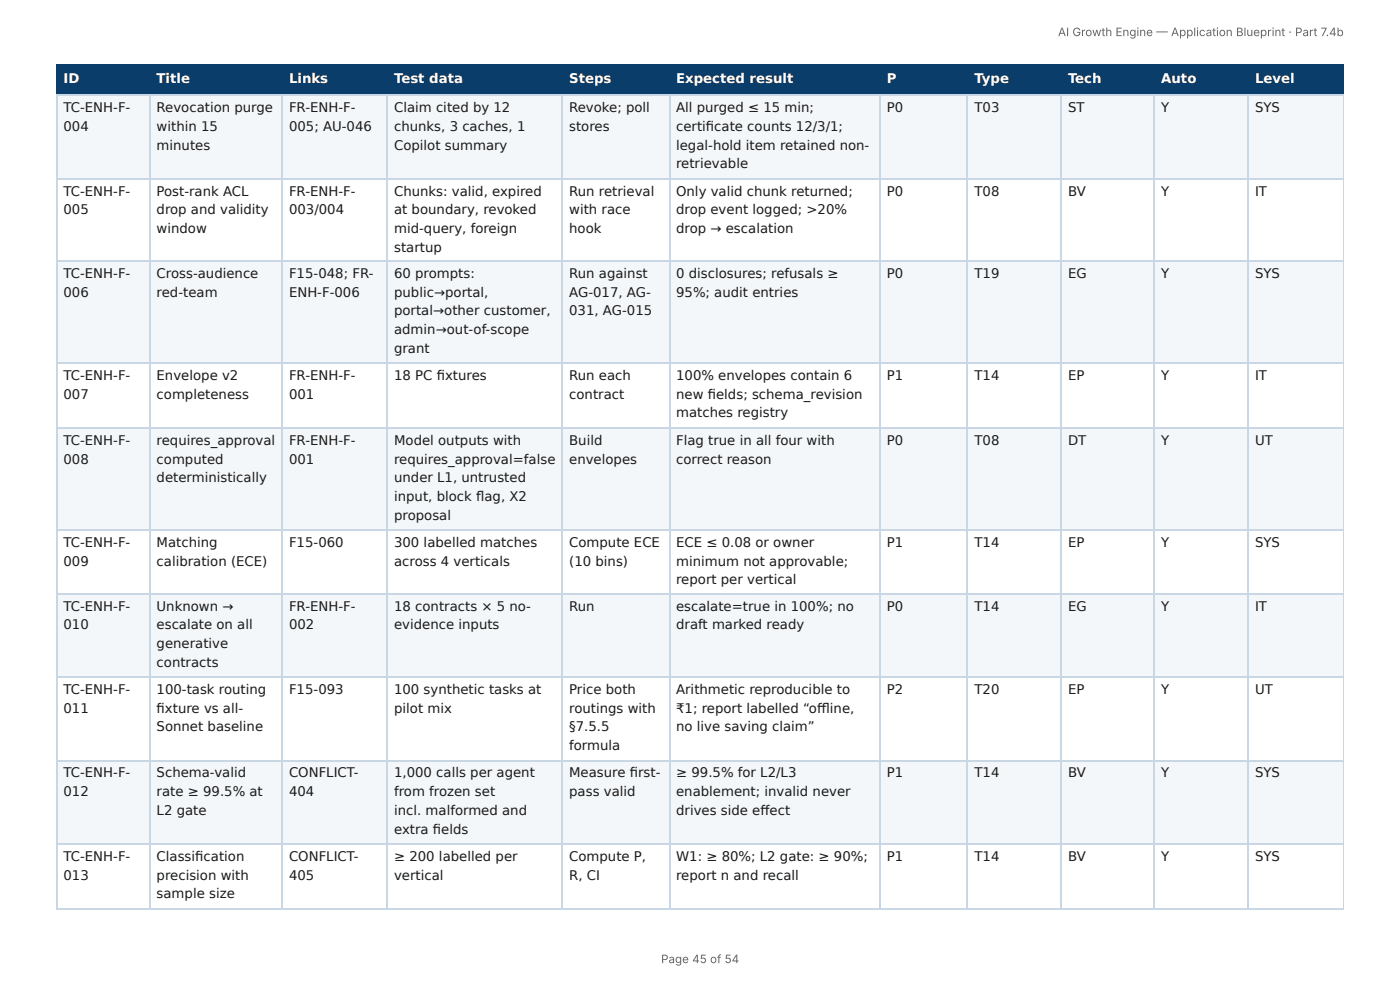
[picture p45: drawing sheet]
<svg xmlns="http://www.w3.org/2000/svg" width="297mm" height="210mm" viewBox="0 0 297 210" stroke-linecap="round" stroke-linejoin="round" font-family="sans-serif">
<defs><g id="words">
<g font-size="2.8" fill="#fff">
<text x="13.5" y="17.7">ID</text>
<text x="33.3" y="17.7">Title</text>
<text x="61.4" y="17.7">Links</text>
<text x="83.7" y="17.7">Test data</text>
<text x="120.9" y="17.7">Steps</text>
<text x="143.6" y="17.7">Expected result</text>
<text x="188.4" y="17.7">P</text>
<text x="207" y="17.7">Type</text>
<text x="226.8" y="17.7">Tech</text>
<text x="246.6" y="17.7">Auto</text>
<text x="266.6" y="17.7">Level</text>
</g>
<g font-size="2.8" fill="#1a1a1a">
<text x="13.5" y="23.8">TC-ENH-F-</text>
<text x="33.3" y="23.8">Revocation purge</text>
<text x="61.4" y="23.8">FR-ENH-F-</text>
<text x="83.7" y="23.8">Claim cited by 12</text>
<text x="120.9" y="23.8">Revoke; poll</text>
<text x="143.6" y="23.8">All purged ≤ 15 min;</text>
<text x="188.4" y="23.8">P0</text>
<text x="207" y="23.8">T03</text>
<text x="226.8" y="23.8">ST</text>
<text x="246.6" y="23.8">Y</text>
<text x="266.6" y="23.8">SYS</text>
<text x="13.5" y="27.8">004</text>
<text x="33.3" y="27.8">within 15</text>
<text x="61.4" y="27.8">005; AU-046</text>
<text x="83.7" y="27.8">chunks, 3 caches, 1</text>
<text x="120.9" y="27.8">stores</text>
<text x="143.6" y="27.8">certifi cate counts 12/3/1;</text>
<text x="33.3" y="31.8">minutes</text>
<text x="83.7" y="31.8">Copilot summary</text>
<text x="143.6" y="31.8">legal-hold item retained non-</text>
<text x="143.6" y="35.7">retrievable</text>
<text x="13.5" y="41.5">TC-ENH-F-</text>
<text x="33.3" y="41.5">Post-rank ACL</text>
<text x="61.4" y="41.5">FR-ENH-F-</text>
<text x="83.7" y="41.5">Chunks: valid, expired</text>
<text x="120.9" y="41.5">Run retrieval</text>
<text x="143.6" y="41.5">Only valid chunk returned;</text>
<text x="188.4" y="41.5">P0</text>
<text x="207" y="41.5">T08</text>
<text x="226.8" y="41.5">BV</text>
<text x="246.6" y="41.5">Y</text>
<text x="266.6" y="41.5">IT</text>
<text x="13.5" y="45.5">005</text>
<text x="33.3" y="45.5">drop and validity</text>
<text x="61.4" y="45.5">003/004</text>
<text x="83.7" y="45.5">at boundary, revoked</text>
<text x="120.9" y="45.5">with race</text>
<text x="143.6" y="45.5">drop event logged; &gt;20%</text>
<text x="33.3" y="49.5">window</text>
<text x="83.7" y="49.5">mid-query, foreign</text>
<text x="83.7" y="53.4">startup</text>
<text x="120.9" y="49.5">hook</text>
<text x="143.6" y="49.5">drop → escalation</text>
<text x="13.5" y="59">TC-ENH-F-</text>
<text x="33.3" y="59">Cross-audience</text>
<text x="61.4" y="59">F15-048; FR-</text>
<text x="83.7" y="59">60 prompts:</text>
<text x="120.9" y="59">Run against</text>
<text x="143.6" y="59">0 disclosures; refusals ≥</text>
<text x="188.4" y="59">P0</text>
<text x="207" y="59">T19</text>
<text x="226.8" y="59">EG</text>
<text x="246.6" y="59">Y</text>
<text x="266.6" y="59">SYS</text>
<text x="13.5" y="63">006</text>
<text x="33.3" y="63">red-team</text>
<text x="61.4" y="63">ENH-F-006</text>
<text x="83.7" y="63">public→portal,</text>
<text x="120.9" y="63">AG-017, AG-</text>
<text x="143.6" y="63">95%; audit entries</text>
<text x="83.7" y="66.9">portal→other customer,</text>
<text x="83.7" y="70.9">admin→out-of-scope</text>
<text x="120.9" y="66.9">031, AG-015</text>
<text x="83.7" y="74.9">grant</text>
<text x="13.5" y="80.7">TC-ENH-F-</text>
<text x="33.3" y="80.7">Envelope v2</text>
<text x="61.4" y="80.7">FR-ENH-F-</text>
<text x="83.7" y="80.7">18 PC fi xtures</text>
<text x="120.9" y="80.7">Run each</text>
<text x="143.6" y="80.7">100% envelopes contain 6</text>
<text x="188.4" y="80.7">P1</text>
<text x="207" y="80.7">T14</text>
<text x="226.8" y="80.7">EP</text>
<text x="246.6" y="80.7">Y</text>
<text x="266.6" y="80.7">IT</text>
<text x="13.5" y="84.7">007</text>
<text x="33.3" y="84.7">completeness</text>
<text x="61.4" y="84.7">001</text>
<text x="120.9" y="84.7">contract</text>
<text x="143.6" y="84.7">new fi elds; schema_revision</text>
<text x="143.6" y="88.6">matches registry</text>
<text x="13.5" y="94.5">TC-ENH-F-</text>
<text x="33.3" y="94.5">requires_approval</text>
<text x="61.4" y="94.5">FR-ENH-F-</text>
<text x="83.7" y="94.5">Model outputs with</text>
<text x="120.9" y="94.5">Build</text>
<text x="143.6" y="94.5">Flag true in all four with</text>
<text x="188.4" y="94.5">P0</text>
<text x="207" y="94.5">T08</text>
<text x="226.8" y="94.5">DT</text>
<text x="246.6" y="94.5">Y</text>
<text x="266.6" y="94.5">UT</text>
<text x="13.5" y="98.4">008</text>
<text x="33.3" y="98.4">computed</text>
<text x="61.4" y="98.4">001</text>
<text x="83.7" y="98.4">requires_approval=false</text>
<text x="120.9" y="98.4">envelopes</text>
<text x="143.6" y="98.4">correct reason</text>
<text x="33.3" y="102.4">deterministically</text>
<text x="83.7" y="102.4">under L1, untrusted</text>
<text x="83.7" y="106.4">input, block fl ag, X2</text>
<text x="83.7" y="110.3">proposal</text>
<text x="13.5" y="116.2">TC-ENH-F-</text>
<text x="33.3" y="116.2">Matching</text>
<text x="61.4" y="116.2">F15-060</text>
<text x="83.7" y="116.2">300 labelled matches</text>
<text x="120.9" y="116.2">Compute ECE</text>
<text x="143.6" y="116.2">ECE ≤ 0.08 or owner</text>
<text x="188.4" y="116.2">P1</text>
<text x="207" y="116.2">T14</text>
<text x="226.8" y="116.2">EP</text>
<text x="246.6" y="116.2">Y</text>
<text x="266.6" y="116.2">SYS</text>
<text x="13.5" y="120.1">009</text>
<text x="33.3" y="120.1">calibration (ECE)</text>
<text x="83.7" y="120.1">across 4 verticals</text>
<text x="120.9" y="120.1">(10 bins)</text>
<text x="143.6" y="120.1">minimum not approvable;</text>
<text x="143.6" y="124.1">report per vertical</text>
<text x="13.5" y="129.6">TC-ENH-F-</text>
<text x="33.3" y="129.6">Unknown →</text>
<text x="61.4" y="129.6">FR-ENH-F-</text>
<text x="83.7" y="129.6">18 contracts × 5 no-</text>
<text x="120.9" y="129.6">Run</text>
<text x="143.6" y="129.6">escalate=true in 100%; no</text>
<text x="188.4" y="129.6">P0</text>
<text x="207" y="129.6">T14</text>
<text x="226.8" y="129.6">EG</text>
<text x="246.6" y="129.6">Y</text>
<text x="266.6" y="129.6">IT</text>
<text x="13.5" y="133.6">010</text>
<text x="33.3" y="133.6">escalate on all</text>
<text x="33.3" y="137.6">generative</text>
<text x="61.4" y="133.6">002</text>
<text x="83.7" y="133.6">evidence inputs</text>
<text x="143.6" y="133.6">draft marked ready</text>
<text x="33.3" y="141.6">contracts</text>
<text x="13.5" y="147.4">TC-ENH-F-</text>
<text x="33.3" y="147.4">100-task routing</text>
<text x="61.4" y="147.4">F15-093</text>
<text x="83.7" y="147.4">100 synthetic tasks at</text>
<text x="120.9" y="147.4">Price both</text>
<text x="143.6" y="147.4">Arithmetic reproducible to</text>
<text x="188.4" y="147.4">P2</text>
<text x="207" y="147.4">T20</text>
<text x="226.8" y="147.4">EP</text>
<text x="246.6" y="147.4">Y</text>
<text x="266.6" y="147.4">UT</text>
<text x="13.5" y="151.3">011</text>
<text x="33.3" y="151.3">fi xture vs all-</text>
<text x="33.3" y="155.3">Sonnet baseline</text>
<text x="83.7" y="151.3">pilot mix</text>
<text x="120.9" y="151.3">routings with</text>
<text x="120.9" y="155.3">§7.5.5</text>
<text x="143.6" y="151.3">₹1; report labelled “offl ine,</text>
<text x="143.6" y="155.3">no live saving claim”</text>
<text x="120.9" y="159.3">formula</text>
<text x="13.5" y="165.1">TC-ENH-F-</text>
<text x="33.3" y="165.1">Schema-valid</text>
<text x="61.4" y="165.1">CONFLICT-</text>
<text x="83.7" y="165.1">1,000 calls per agent</text>
<text x="120.9" y="165.1">Measure fi rst-</text>
<text x="143.6" y="165.1">≥ 99.5% for L2/L3</text>
<text x="188.4" y="165.1">P1</text>
<text x="207" y="165.1">T14</text>
<text x="226.8" y="165.1">BV</text>
<text x="246.6" y="165.1">Y</text>
<text x="266.6" y="165.1">SYS</text>
<text x="13.5" y="169.1">012</text>
<text x="33.3" y="169.1">rate ≥ 99.5% at</text>
<text x="33.3" y="173">L2 gate</text>
<text x="61.4" y="169.1">404</text>
<text x="83.7" y="169.1">from frozen set</text>
<text x="83.7" y="173">incl. malformed and</text>
<text x="120.9" y="169.1">pass valid</text>
<text x="143.6" y="169.1">enablement; invalid never</text>
<text x="143.6" y="173">drives side eff ect</text>
<text x="83.7" y="177">extra fi elds</text>
<text x="13.5" y="182.8">TC-ENH-F-</text>
<text x="33.3" y="182.8">Classifi cation</text>
<text x="61.4" y="182.8">CONFLICT-</text>
<text x="83.7" y="182.8">≥ 200 labelled per</text>
<text x="120.9" y="182.8">Compute P,</text>
<text x="143.6" y="182.8">W1: ≥ 80%; L2 gate: ≥ 90%;</text>
<text x="188.4" y="182.8">P1</text>
<text x="207" y="182.8">T14</text>
<text x="226.8" y="182.8">BV</text>
<text x="246.6" y="182.8">Y</text>
<text x="266.6" y="182.8">SYS</text>
<text x="13.5" y="186.8">013</text>
<text x="33.3" y="186.8">precision with</text>
<text x="33.3" y="190.8">sample size</text>
<text x="61.4" y="186.8">405</text>
<text x="83.7" y="186.8">vertical</text>
<text x="120.9" y="186.8">R, CI</text>
<text x="143.6" y="186.8">report n and recall</text>
</g>
<g font-size="2.5" fill="#666">
<text x="224.7" y="7.7">AI Growth Engine — Application Blueprint · Part 7.4b</text>
<text x="140.4" y="204.5">Page 45 of 54</text>
</g>
</g></defs>
<g fill="#0b3d6b">
<path d="M12.2 14h19.5v6.1h-19.5z"/>
<path d="M31.7 14h28.4v6.1h-28.4z"/>
<path d="M60.1 14h22.2v6.1h-22.2z"/>
<path d="M82.3 14h37v6.1h-37z"/>
<path d="M119.3 14h22.8v6.1h-22.8z"/>
<path d="M142.1 14h44.7v6.1h-44.7z"/>
<path d="M186.8 14h18.8v6.1h-18.8z"/>
<path d="M205.6 14h19.8v6.1h-19.8z"/>
<path d="M225.4 14h19.9v6.1h-19.9z"/>
<path d="M245.3 14h19.8v6.1h-19.8z"/>
<path d="M265.1 14h20.3v6.1h-20.3z"/>
</g>
<g fill="#f4f7fa">
<path d="M12.2 20.1h19.5v17.7h-19.5z"/>
<path d="M31.7 20.1h28.4v17.7h-28.4z"/>
<path d="M60.1 20.1h22.2v17.7h-22.2z"/>
<path d="M82.3 20.1h37v17.7h-37z"/>
<path d="M119.3 20.1h22.8v17.7h-22.8z"/>
<path d="M142.1 20.1h44.7v17.7h-44.7z"/>
<path d="M186.8 20.1h18.8v17.7h-18.8z"/>
<path d="M205.6 20.1h19.8v17.7h-19.8z"/>
<path d="M225.4 20.1h19.9v17.7h-19.9z"/>
<path d="M245.3 20.1h19.8v17.7h-19.8z"/>
<path d="M265.1 20.1h20.3v17.7h-20.3z"/>
<path d="M12.2 55.6h19.5v21.7h-19.5z"/>
<path d="M31.7 55.6h28.4v21.7h-28.4z"/>
<path d="M60.1 55.6h22.2v21.7h-22.2z"/>
<path d="M82.3 55.6h37v21.7h-37z"/>
<path d="M119.3 55.6h22.8v21.7h-22.8z"/>
<path d="M142.1 55.6h44.7v21.7h-44.7z"/>
<path d="M186.8 55.6h18.8v21.7h-18.8z"/>
<path d="M205.6 55.6h19.8v21.7h-19.8z"/>
<path d="M225.4 55.6h19.9v21.7h-19.9z"/>
<path d="M245.3 55.6h19.8v21.7h-19.8z"/>
<path d="M265.1 55.6h20.3v21.7h-20.3z"/>
<path d="M12.2 90.8h19.5v21.6h-19.5z"/>
<path d="M31.7 90.8h28.4v21.6h-28.4z"/>
<path d="M60.1 90.8h22.2v21.6h-22.2z"/>
<path d="M82.3 90.8h37v21.6h-37z"/>
<path d="M119.3 90.8h22.8v21.6h-22.8z"/>
<path d="M142.1 90.8h44.7v21.6h-44.7z"/>
<path d="M186.8 90.8h18.8v21.6h-18.8z"/>
<path d="M205.6 90.8h19.8v21.6h-19.8z"/>
<path d="M225.4 90.8h19.9v21.6h-19.9z"/>
<path d="M245.3 90.8h19.8v21.6h-19.8z"/>
<path d="M265.1 90.8h20.3v21.6h-20.3z"/>
<path d="M12.2 126.2h19.5v17.7h-19.5z"/>
<path d="M31.7 126.2h28.4v17.7h-28.4z"/>
<path d="M60.1 126.2h22.2v17.7h-22.2z"/>
<path d="M82.3 126.2h37v17.7h-37z"/>
<path d="M119.3 126.2h22.8v17.7h-22.8z"/>
<path d="M142.1 126.2h44.7v17.7h-44.7z"/>
<path d="M186.8 126.2h18.8v17.7h-18.8z"/>
<path d="M205.6 126.2h19.8v17.7h-19.8z"/>
<path d="M225.4 126.2h19.9v17.7h-19.9z"/>
<path d="M245.3 126.2h19.8v17.7h-19.8z"/>
<path d="M265.1 126.2h20.3v17.7h-20.3z"/>
<path d="M12.2 161.4h19.5v17.7h-19.5z"/>
<path d="M31.7 161.4h28.4v17.7h-28.4z"/>
<path d="M60.1 161.4h22.2v17.7h-22.2z"/>
<path d="M82.3 161.4h37v17.7h-37z"/>
<path d="M119.3 161.4h22.8v17.7h-22.8z"/>
<path d="M142.1 161.4h44.7v17.7h-44.7z"/>
<path d="M186.8 161.4h18.8v17.7h-18.8z"/>
<path d="M205.6 161.4h19.8v17.7h-19.8z"/>
<path d="M225.4 161.4h19.9v17.7h-19.9z"/>
<path d="M245.3 161.4h19.8v17.7h-19.8z"/>
<path d="M265.1 161.4h20.3v17.7h-20.3z"/>
</g>
<g fill="none" stroke="#0b3d6b" stroke-width=".26">
<path d="M11.9 13.9h273.5M12 13.8v6.6M31.9 13.8v6.6M59.9 13.8v6.6M82.2 13.8v6.6M119.5 13.8v6.6M142.2 13.8v6.6M186.9 13.8v6.6M205.4 13.8v6.6M225.3 13.8v6.6M245.1 13.8v6.6M265 13.8v6.6"/>
<path d="M11.9 20.2h273.5"/>
</g>
<path d="M285.3 13.8v6.6" fill="none" stroke="#0b3d6b" stroke-width=".21"/>
<g fill="none" stroke="#c9d6e3" stroke-width=".26">
<path d="M11.9 20.2h273.5M11.9 38h273.5M12 20.4v172.5M31.9 20.4v172.5M59.9 20.4v172.5M82.2 20.4v172.5M119.5 20.4v172.5M142.2 20.4v172.5M186.9 20.4v172.5M205.4 20.4v172.5M225.3 20.4v172.5M245.1 20.4v172.5"/>
<path d="M265 20.4v172.5M11.9 55.4h273.5M11.9 77.1h273.5M11.9 90.9h273.5M11.9 112.6h273.5M11.9 126.1h273.5M11.9 143.8h273.5M11.9 161.5h273.5M11.9 179.3h273.5M11.9 193h273.5"/>
</g>
<path d="M285.3 20.4v172.5" fill="none" stroke="#c9d6e3" stroke-width=".21"/>
<use href="#words"/>
</svg>
